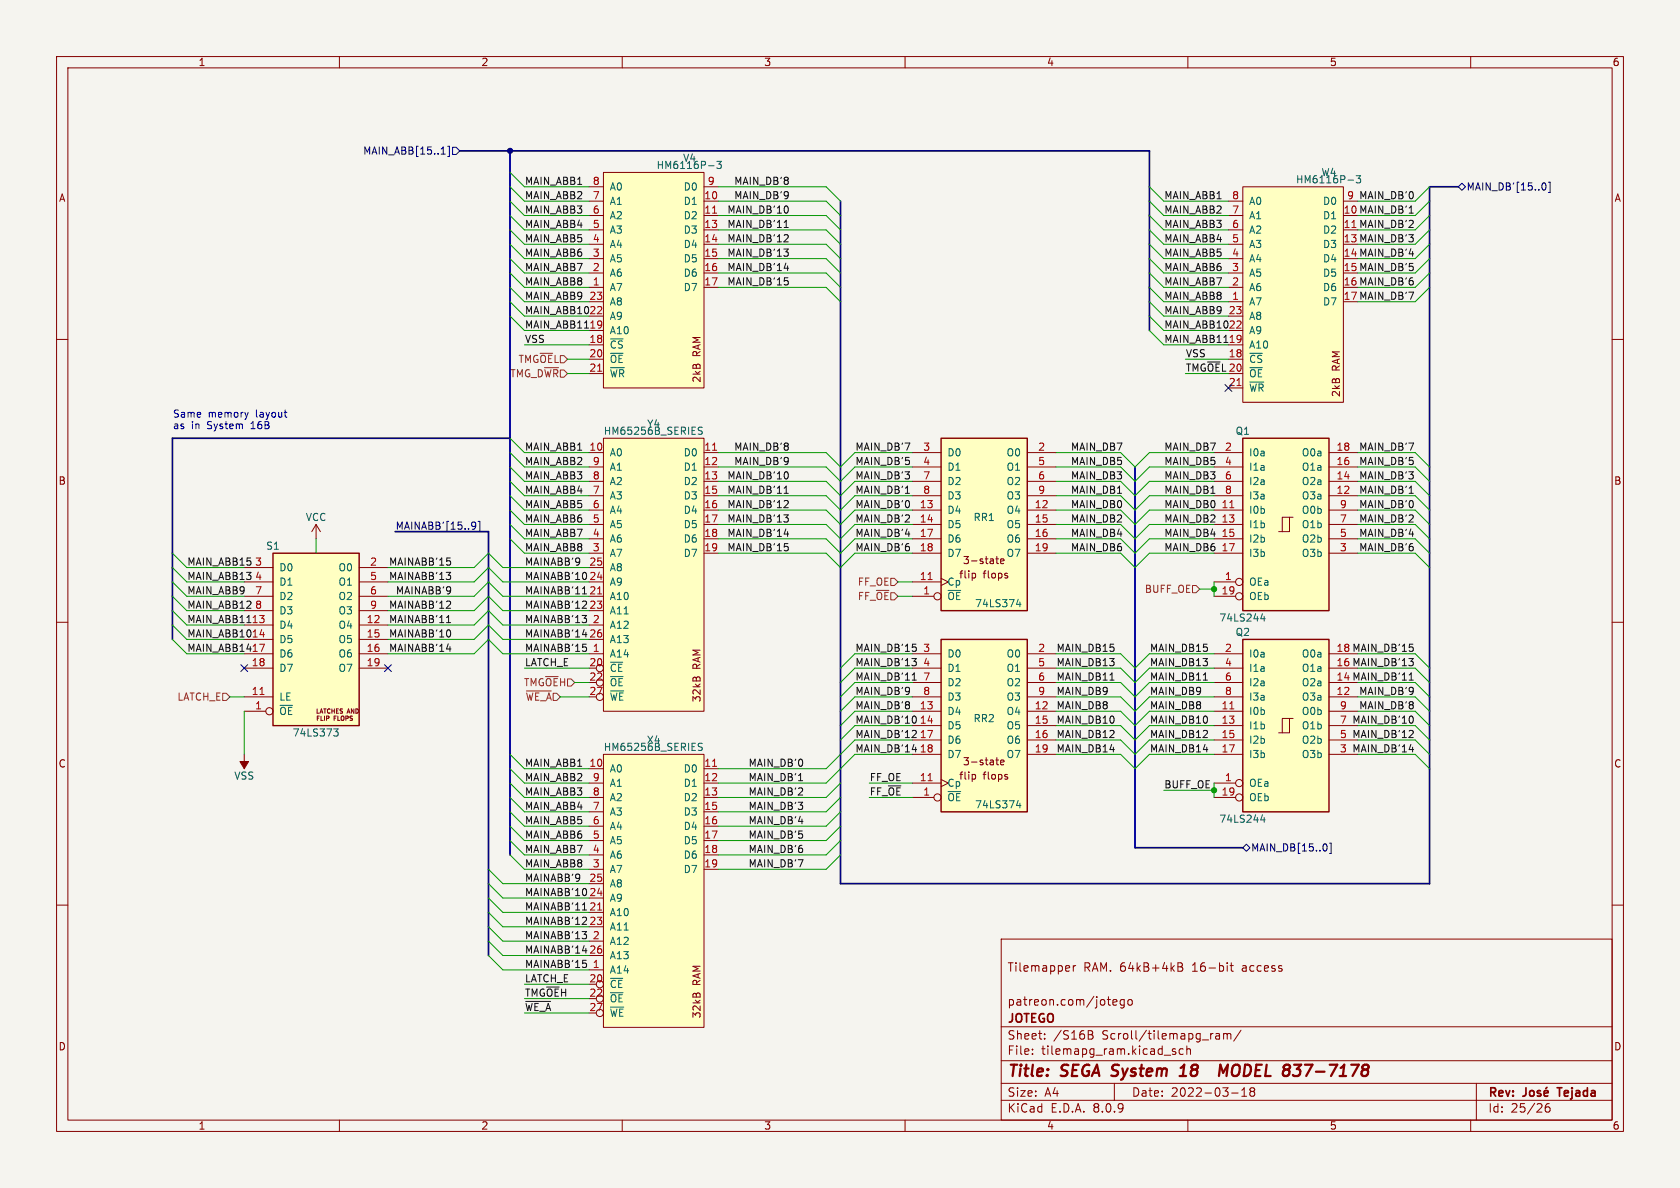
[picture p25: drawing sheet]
<svg xmlns="http://www.w3.org/2000/svg" width="297mm" height="210mm" viewBox="0 0 297 210" stroke-linecap="round" stroke-linejoin="round" font-family="sans-serif">
<defs><g id="words">
<g font-size="2.8" fill="#840000">
<text x="178" y="190.9">Title:</text>
<text x="187.7" y="190.9">SEGA System</text>
<text x="210.3" y="190.9">18</text>
<text x="218.8" y="190.9">MODEL</text>
<text x="230.9" y="190.9">837-7178</text>
</g>
<g font-size="2.1" fill="#840000">
<text x="178" y="172">Tilemapper</text>
<text x="191.5" y="172">RAM. 64kB+4kB</text>
<text x="210.9" y="172">16-bit</text>
<text x="219.8" y="172">access</text>
<text x="178" y="178">patreon.com/jotego</text>
<text x="178" y="184">Sheet:</text>
<text x="178" y="181.2">JOTEGO</text>
<text x="186.2" y="184">/S16B</text>
<text x="194.9" y="184">Scroll/tilemapg_ram/</text>
<text x="178" y="186.7">File:</text>
<text x="184.1" y="186.7">tilemapg_ram.kicad_sch</text>
<text x="178" y="196.9">KiCad</text>
<text x="178" y="194.1">Size:</text>
<text x="184.7" y="194.1">A4</text>
<text x="185.7" y="196.9">E.D.A.</text>
<text x="193.3" y="196.9">8.0.9</text>
<text x="200" y="194.1">Date:</text>
<text x="207" y="194.1">2022-03-18</text>
<text x="263" y="194.3">Rev:</text>
<text x="263" y="196.9">Id:</text>
<text x="267.1" y="196.9">25/26</text>
<text x="276.1" y="194.3">Tejada</text>
</g>
<g font-size="1.8" fill="#840000">
<text x="35" y="11.9">1</text>
<text x="85" y="11.9">2</text>
<text x="135" y="11.9">3</text>
<text x="185" y="11.9">4</text>
<text x="235" y="11.9">5</text>
<text x="285" y="11.9">6</text>
<text x="10.3" y="35.9">A</text>
<text x="285.3" y="35.9">A</text>
<text x="124.1" y="63.1" transform="rotate(-90 124.1 63.1)">RAM</text>
<text x="237.1" y="65.6" transform="rotate(-90 237.1 65.6)">RAM</text>
<text x="124.1" y="67.8" transform="rotate(-90 124.1 67.8)">2kB</text>
<text x="237.1" y="70.3" transform="rotate(-90 237.1 70.3)">2kB</text>
<text x="10.3" y="85.9">B</text>
<text x="285.3" y="85.9">B</text>
<text x="170.1" y="99.9">3-state</text>
<text x="169.5" y="102.5">flip</text>
<text x="173.8" y="102.5">flops</text>
<text x="124.1" y="118.3" transform="rotate(-90 124.1 118.3)">RAM</text>
<text x="124.1" y="124.2" transform="rotate(-90 124.1 124.2)">32kB</text>
<text x="10.3" y="135.9">C</text>
<text x="170.1" y="135.5">3-state</text>
<text x="285.3" y="135.9">C</text>
<text x="169.5" y="138">flip</text>
<text x="173.8" y="138">flops</text>
<text x="124.1" y="174.2" transform="rotate(-90 124.1 174.2)">RAM</text>
<text x="10.3" y="185.9">D</text>
<text x="124.1" y="180.1" transform="rotate(-90 124.1 180.1)">32kB</text>
<text x="285.3" y="185.9">D</text>
<text x="35" y="199.9">1</text>
<text x="85" y="199.9">2</text>
<text x="135" y="199.9">3</text>
<text x="185" y="199.9">4</text>
<text x="235" y="199.9">5</text>
<text x="285" y="199.9">6</text>
</g>
<g font-size="1.8" fill="#000084">
<text x="64.1" y="27.5">MAIN_ABB[15..1]</text>
<text x="259.2" y="33.9">MAIN_DB'[15..0]</text>
<text x="69.8" y="93.7">MAINABB'[15..9]</text>
<text x="221.1" y="150.7">MAIN_DB[15..0]</text>
</g>
<g font-size="1.8" fill="#006464">
<text x="120.7" y="28.8">V4</text>
<text x="107.7" y="33.9">A0</text>
<text x="116" y="30.1">HM6116P-3</text>
<text x="120.8" y="33.9">D0</text>
<text x="229" y="32.6">HM6116P-3</text>
<text x="233.5" y="31.3">W4</text>
<text x="107.7" y="41.5">A3</text>
<text x="107.7" y="39">A2</text>
<text x="107.7" y="36.4">A1</text>
<text x="120.8" y="36.4">D1</text>
<text x="120.8" y="39">D2</text>
<text x="120.8" y="41.5">D3</text>
<text x="220.7" y="41.5">A2</text>
<text x="220.7" y="39">A1</text>
<text x="220.7" y="36.4">A0</text>
<text x="233.8" y="39">D1</text>
<text x="233.8" y="41.5">D2</text>
<text x="233.8" y="36.4">D0</text>
<text x="107.7" y="46.6">A5</text>
<text x="107.7" y="44">A4</text>
<text x="120.8" y="44">D4</text>
<text x="120.8" y="46.6">D5</text>
<text x="220.7" y="46.6">A4</text>
<text x="220.7" y="44">A3</text>
<text x="233.8" y="44">D3</text>
<text x="233.8" y="46.6">D4</text>
<text x="107.7" y="51.7">A7</text>
<text x="107.7" y="49.1">A6</text>
<text x="120.8" y="49.1">D6</text>
<text x="120.8" y="51.7">D7</text>
<text x="220.7" y="51.7">A6</text>
<text x="220.7" y="49.1">A5</text>
<text x="233.8" y="49.1">D5</text>
<text x="233.8" y="51.7">D6</text>
<text x="107.7" y="59.3">A10</text>
<text x="107.7" y="56.7">A9</text>
<text x="107.7" y="54.2">A8</text>
<text x="220.7" y="54.2">A7</text>
<text x="220.7" y="59.3">A9</text>
<text x="220.7" y="56.7">A8</text>
<text x="233.8" y="54.2">D7</text>
<text x="107.7" y="61.8">~{CS}</text>
<text x="107.7" y="64.4">~{OE}</text>
<text x="220.7" y="64.4">~{CS}</text>
<text x="220.7" y="61.8">A10</text>
<text x="107.7" y="66.9">~{WR}</text>
<text x="220.7" y="66.9">~{OE}</text>
<text x="220.7" y="69.4">~{WR}</text>
<text x="106.6" y="77.1">HM65256B_SERIES</text>
<text x="114.3" y="75.8">Y4</text>
<text x="218.3" y="77.1">Q1</text>
<text x="107.7" y="80.9">A0</text>
<text x="107.7" y="83.4">A1</text>
<text x="120.8" y="80.9">D0</text>
<text x="120.8" y="83.4">D1</text>
<text x="167.4" y="80.9">D0</text>
<text x="167.4" y="83.4">D1</text>
<text x="177.9" y="80.9">O0</text>
<text x="177.9" y="83.4">O1</text>
<text x="220.7" y="80.9">I0a</text>
<text x="220.7" y="83.4">I1a</text>
<text x="230" y="83.4">O1a</text>
<text x="230" y="80.9">O0a</text>
<text x="107.7" y="88.5">A3</text>
<text x="107.7" y="86">A2</text>
<text x="120.8" y="86">D2</text>
<text x="120.8" y="88.5">D3</text>
<text x="167.4" y="86">D2</text>
<text x="167.4" y="88.5">D3</text>
<text x="177.9" y="86">O2</text>
<text x="177.9" y="88.5">O3</text>
<text x="220.7" y="86">I2a</text>
<text x="220.7" y="88.5">I3a</text>
<text x="230" y="88.5">O3a</text>
<text x="230" y="86">O2a</text>
<text x="54" y="92.3">VCC</text>
<text x="107.7" y="93.6">A5</text>
<text x="107.7" y="91">A4</text>
<text x="120.8" y="91">D4</text>
<text x="120.8" y="93.6">D5</text>
<text x="167.4" y="91">D4</text>
<text x="167.4" y="93.6">D5</text>
<text x="172" y="92.3">RR1</text>
<text x="177.9" y="91">O4</text>
<text x="177.9" y="93.6">O5</text>
<text x="220.7" y="91">I0b</text>
<text x="220.7" y="93.6">I1b</text>
<text x="230" y="93.6">O1b</text>
<text x="230" y="91">O0b</text>
<text x="46.9" y="97.4">S1</text>
<text x="49.3" y="101.2">D0</text>
<text x="59.7" y="101.2">O0</text>
<text x="107.7" y="101.2">A8</text>
<text x="107.7" y="98.7">A7</text>
<text x="107.7" y="96.1">A6</text>
<text x="120.8" y="96.1">D6</text>
<text x="120.8" y="98.7">D7</text>
<text x="167.4" y="96.1">D6</text>
<text x="167.4" y="98.7">D7</text>
<text x="177.9" y="96.1">O6</text>
<text x="177.9" y="98.7">O7</text>
<text x="220.7" y="96.1">I2b</text>
<text x="220.7" y="98.7">I3b</text>
<text x="230" y="98.7">O3b</text>
<text x="230" y="96.1">O2b</text>
<text x="49.3" y="103.7">D1</text>
<text x="49.3" y="106.3">D2</text>
<text x="59.7" y="103.7">O1</text>
<text x="59.7" y="106.3">O2</text>
<text x="107.7" y="106.3">A10</text>
<text x="107.7" y="103.7">A9</text>
<text x="167.4" y="106.3">~{OE}</text>
<text x="167.4" y="103.7">Cp</text>
<text x="172.3" y="107.5">74LS374</text>
<text x="220.7" y="103.7">OEa</text>
<text x="220.7" y="106.3">OEb</text>
<text x="49.3" y="111.4">D4</text>
<text x="49.3" y="113.9">D5</text>
<text x="49.3" y="108.8">D3</text>
<text x="59.7" y="111.4">O4</text>
<text x="59.7" y="113.9">O5</text>
<text x="59.7" y="108.8">O3</text>
<text x="107.7" y="111.4">A12</text>
<text x="107.7" y="108.8">A11</text>
<text x="107.7" y="113.9">A13</text>
<text x="215.5" y="110.1">74LS244</text>
<text x="218.3" y="112.6">Q2</text>
<text x="49.3" y="116.4">D6</text>
<text x="49.3" y="119">D7</text>
<text x="59.7" y="116.4">O6</text>
<text x="59.7" y="119">O7</text>
<text x="107.7" y="116.4">A14</text>
<text x="107.7" y="119">~{CE}</text>
<text x="167.4" y="116.4">D0</text>
<text x="167.4" y="119">D1</text>
<text x="177.9" y="116.4">O0</text>
<text x="177.9" y="119">O1</text>
<text x="220.7" y="116.4">I0a</text>
<text x="220.7" y="119">I1a</text>
<text x="230" y="119">O1a</text>
<text x="230" y="116.4">O0a</text>
<text x="49.3" y="124.1">LE</text>
<text x="107.7" y="121.5">~{OE}</text>
<text x="107.7" y="124.1">~{WE}</text>
<text x="167.4" y="121.5">D2</text>
<text x="167.4" y="124.1">D3</text>
<text x="177.9" y="121.5">O2</text>
<text x="177.9" y="124.1">O3</text>
<text x="220.7" y="121.5">I2a</text>
<text x="220.7" y="124.1">I3a</text>
<text x="230" y="124.1">O3a</text>
<text x="230" y="121.5">O2a</text>
<text x="49.3" y="126.6">~{OE}</text>
<text x="51.6" y="130.4">74LS373</text>
<text x="114.3" y="131.7">X4</text>
<text x="167.4" y="126.6">D4</text>
<text x="167.4" y="129.1">D5</text>
<text x="167.4" y="131.7">D6</text>
<text x="172" y="127.9">RR2</text>
<text x="177.9" y="126.6">O4</text>
<text x="177.9" y="129.1">O5</text>
<text x="177.9" y="131.7">O6</text>
<text x="220.7" y="126.6">I0b</text>
<text x="220.7" y="129.1">I1b</text>
<text x="220.7" y="131.7">I2b</text>
<text x="230" y="131.7">O2b</text>
<text x="230" y="129.1">O1b</text>
<text x="230" y="126.6">O0b</text>
<text x="106.6" y="132.9">HM65256B_SERIES</text>
<text x="107.7" y="136.8">A0</text>
<text x="120.8" y="136.8">D0</text>
<text x="167.4" y="134.2">D7</text>
<text x="177.9" y="134.2">O7</text>
<text x="220.7" y="134.2">I3b</text>
<text x="230" y="134.2">O3b</text>
<text x="41.3" y="138">VSS</text>
<text x="107.7" y="141.8">A2</text>
<text x="107.7" y="139.3">A1</text>
<text x="120.8" y="139.3">D1</text>
<text x="120.8" y="141.8">D2</text>
<text x="167.4" y="141.8">~{OE}</text>
<text x="167.4" y="139.3">Cp</text>
<text x="172.3" y="143.1">74LS374</text>
<text x="220.7" y="139.3">OEa</text>
<text x="220.7" y="141.8">OEb</text>
<text x="107.7" y="149.5">A5</text>
<text x="107.7" y="146.9">A4</text>
<text x="107.7" y="144.4">A3</text>
<text x="120.8" y="144.4">D3</text>
<text x="120.8" y="146.9">D4</text>
<text x="120.8" y="149.5">D5</text>
<text x="215.5" y="145.6">74LS244</text>
<text x="107.7" y="154.5">A7</text>
<text x="107.7" y="152">A6</text>
<text x="120.8" y="152">D6</text>
<text x="120.8" y="154.5">D7</text>
<text x="107.7" y="159.6">A9</text>
<text x="107.7" y="157.1">A8</text>
<text x="107.7" y="167.2">A12</text>
<text x="107.7" y="162.2">A10</text>
<text x="107.7" y="164.7">A11</text>
<text x="107.7" y="172.3">A14</text>
<text x="107.7" y="169.8">A13</text>
<text x="107.7" y="174.9">~{CE}</text>
<text x="107.7" y="177.4">~{OE}</text>
<text x="107.7" y="179.9">~{WE}</text>
</g>
<g font-size="1.8" fill="#0f0f0f">
<text x="92.7" y="35.3">MAIN_ABB2</text>
<text x="92.7" y="32.8">MAIN_ABB1</text>
<text x="129.7" y="32.8">MAIN_DB'8</text>
<text x="129.7" y="35.3">MAIN_DB'9</text>
<text x="205.7" y="35.3">MAIN_ABB1</text>
<text x="238.1" y="35.3">9 MAIN_DB'0</text>
<text x="92.7" y="37.8">MAIN_ABB3</text>
<text x="92.7" y="40.4">MAIN_ABB4</text>
<text x="128.5" y="40.4">MAIN_DB'11</text>
<text x="128.5" y="37.8">MAIN_DB'10</text>
<text x="205.7" y="40.4">MAIN_ABB3</text>
<text x="205.7" y="37.8">MAIN_ABB2</text>
<text x="237.4" y="37.8">10 MAIN_DB'1</text>
<text x="237.4" y="40.4">11 MAIN_DB'2</text>
<text x="92.7" y="48">MAIN_ABB7</text>
<text x="92.7" y="45.5">MAIN_ABB6</text>
<text x="92.7" y="42.9">MAIN_ABB5</text>
<text x="128.5" y="45.5">MAIN_DB'13</text>
<text x="128.5" y="48">MAIN_DB'14</text>
<text x="128.5" y="42.9">MAIN_DB'12</text>
<text x="205.7" y="42.9">MAIN_ABB4</text>
<text x="205.7" y="45.5">MAIN_ABB5</text>
<text x="205.7" y="48">MAIN_ABB6</text>
<text x="237.4" y="42.9">13 MAIN_DB'3</text>
<text x="237.4" y="45.5">14 MAIN_DB'4</text>
<text x="92.7" y="50.5">MAIN_ABB8</text>
<text x="92.7" y="53.1">MAIN_ABB9</text>
<text x="128.5" y="50.5">MAIN_DB'15</text>
<text x="205.7" y="50.5">MAIN_ABB7</text>
<text x="205.7" y="53.1">MAIN_ABB8</text>
<text x="237.4" y="48">15 MAIN_DB'5</text>
<text x="237.4" y="50.5">16 MAIN_DB'6</text>
<text x="237.4" y="53.1">17 MAIN_DB'7</text>
<text x="92.7" y="55.6">MAIN_ABB10</text>
<text x="92.7" y="58.2">MAIN_ABB11</text>
<text x="104.1" y="58.2">19</text>
<text x="104.1" y="55.6">22</text>
<text x="205.7" y="58.2">MAIN_ABB10</text>
<text x="205.7" y="55.6">MAIN_ABB9</text>
<text x="217.1" y="58.2">22</text>
<text x="92.7" y="60.7">VSS</text>
<text x="205.7" y="60.7">MAIN_ABB11</text>
<text x="209.5" y="65.8">TMG~{OE}L</text>
<text x="209.5" y="63.2">VSS</text>
<text x="217.1" y="60.7">19</text>
<text x="92.7" y="79.7">MAIN_ABB1</text>
<text x="92.7" y="82.3">MAIN_ABB2</text>
<text x="129.7" y="82.3">MAIN_DB'9</text>
<text x="129.7" y="79.7">MAIN_DB'8</text>
<text x="151.1" y="79.7">MAIN_DB'7</text>
<text x="151.1" y="82.3">MAIN_DB'5</text>
<text x="189.2" y="79.7">MAIN_DB7</text>
<text x="189.2" y="82.3">MAIN_DB5</text>
<text x="205.7" y="79.7">MAIN_DB7</text>
<text x="205.7" y="82.3">MAIN_DB5</text>
<text x="240.2" y="79.7">MAIN_DB'7</text>
<text x="240.2" y="82.3">MAIN_DB'5</text>
<text x="92.7" y="84.8">MAIN_ABB3</text>
<text x="92.7" y="89.9">MAIN_ABB5</text>
<text x="92.7" y="87.4">MAIN_ABB4</text>
<text x="128.5" y="84.8">MAIN_DB'10</text>
<text x="128.5" y="87.4">MAIN_DB'11</text>
<text x="128.5" y="89.9">MAIN_DB'12</text>
<text x="151.1" y="89.9">MAIN_DB'0</text>
<text x="151.1" y="87.4">MAIN_DB'1</text>
<text x="151.1" y="84.8">MAIN_DB'3</text>
<text x="189.2" y="89.9">MAIN_DB0</text>
<text x="189.2" y="87.4">MAIN_DB1</text>
<text x="189.2" y="84.8">MAIN_DB3</text>
<text x="205.7" y="87.4">MAIN_DB1</text>
<text x="205.7" y="89.9">MAIN_DB0</text>
<text x="205.7" y="84.8">MAIN_DB3</text>
<text x="240.2" y="87.4">MAIN_DB'1</text>
<text x="240.2" y="84.8">MAIN_DB'3</text>
<text x="240.2" y="89.9">MAIN_DB'0</text>
<text x="92.7" y="92.4">MAIN_ABB6</text>
<text x="92.7" y="95">MAIN_ABB7</text>
<text x="128.5" y="95">MAIN_DB'14</text>
<text x="128.5" y="92.4">MAIN_DB'13</text>
<text x="151.1" y="95">MAIN_DB'4</text>
<text x="151.1" y="92.4">MAIN_DB'2</text>
<text x="189.2" y="95">MAIN_DB4</text>
<text x="189.2" y="92.4">MAIN_DB2</text>
<text x="205.7" y="92.4">MAIN_DB2</text>
<text x="205.7" y="95">MAIN_DB4</text>
<text x="240.2" y="95">MAIN_DB'4</text>
<text x="240.2" y="92.4">MAIN_DB'2</text>
<text x="33" y="100.1">MAIN_ABB15</text>
<text x="68.7" y="100.1">MAINABB'15</text>
<text x="92.7" y="100.1">MAINABB'9</text>
<text x="92.7" y="97.5">MAIN_ABB8</text>
<text x="128.5" y="97.5">MAIN_DB'15</text>
<text x="151.1" y="97.5">MAIN_DB'6</text>
<text x="189.2" y="97.5">MAIN_DB6</text>
<text x="205.7" y="97.5">MAIN_DB6</text>
<text x="240.2" y="97.5">MAIN_DB'6</text>
<text x="33" y="105.1">MAIN_ABB9</text>
<text x="33" y="102.6">MAIN_ABB13</text>
<text x="33" y="107.7">MAIN_ABB12</text>
<text x="68.7" y="107.7">MAINABB'12</text>
<text x="68.7" y="102.6">MAINABB'13</text>
<text x="69.9" y="105.1">MAINABB'9</text>
<text x="92.7" y="107.7">MAINABB'12</text>
<text x="92.7" y="105.1">MAINABB'11</text>
<text x="92.7" y="102.6">MAINABB'10</text>
<text x="104.1" y="107.7">23</text>
<text x="104.1" y="102.6">24</text>
<text x="33" y="110.2">MAIN_ABB11</text>
<text x="33" y="112.8">MAIN_ABB10</text>
<text x="44.4" y="110.2">13</text>
<text x="44.4" y="112.8">14</text>
<text x="68.7" y="110.2">MAINABB'11</text>
<text x="68.7" y="112.8">MAINABB'10</text>
<text x="92.7" y="110.2">MAINABB'13</text>
<text x="92.7" y="112.8">MAINABB'14</text>
<text x="104.1" y="112.8">26</text>
<text x="33" y="115.3">MAIN_ABB14</text>
<text x="44.4" y="115.3">17</text>
<text x="68.7" y="115.3">MAINABB'14</text>
<text x="92.7" y="117.8">LATCH_E</text>
<text x="92.7" y="115.3">MAINABB'15</text>
<text x="151.1" y="115.3">MAIN_DB'15</text>
<text x="151.1" y="117.8">MAIN_DB'13</text>
<text x="186.7" y="115.3">MAIN_DB15</text>
<text x="186.7" y="117.8">MAIN_DB13</text>
<text x="203.2" y="117.8">MAIN_DB13</text>
<text x="203.2" y="115.3">MAIN_DB15</text>
<text x="236.2" y="117.9">16 MAIN_DB'13</text>
<text x="236.2" y="115.3">18 MAIN_DB'15</text>
<text x="151.1" y="125.5">MAIN_DB'8</text>
<text x="151.1" y="120.4">MAIN_DB'11</text>
<text x="151.1" y="122.9">MAIN_DB'9</text>
<text x="186.7" y="122.9">MAIN_DB9</text>
<text x="186.7" y="125.5">MAIN_DB8</text>
<text x="186.7" y="120.4">MAIN_DB11</text>
<text x="203.2" y="122.9">MAIN_DB9</text>
<text x="203.2" y="120.4">MAIN_DB11</text>
<text x="203.2" y="125.5">MAIN_DB8</text>
<text x="236.2" y="120.4">14 MAIN_DB'11</text>
<text x="240.2" y="125.5">MAIN_DB'8</text>
<text x="240.2" y="122.9">MAIN_DB'9</text>
<text x="151.1" y="128">MAIN_DB'10</text>
<text x="151.1" y="130.5">MAIN_DB'12</text>
<text x="186.7" y="130.5">MAIN_DB12</text>
<text x="186.7" y="128">MAIN_DB10</text>
<text x="203.2" y="130.5">MAIN_DB12</text>
<text x="203.2" y="128">MAIN_DB10</text>
<text x="236.8" y="130.6">5 MAIN_DB'12</text>
<text x="236.8" y="128">7 MAIN_DB'10</text>
<text x="92.7" y="135.6">MAIN_ABB1</text>
<text x="132.2" y="135.6">MAIN_DB'0</text>
<text x="151.1" y="133.1">MAIN_DB'14</text>
<text x="186.7" y="133.1">MAIN_DB14</text>
<text x="203.2" y="133.1">MAIN_DB14</text>
<text x="236.8" y="133.1">3 MAIN_DB'14</text>
<text x="92.7" y="143.2">MAIN_ABB4</text>
<text x="92.7" y="140.7">MAIN_ABB3</text>
<text x="92.7" y="138.2">MAIN_ABB2</text>
<text x="132.2" y="138.2">MAIN_DB'1</text>
<text x="132.2" y="140.7">MAIN_DB'2</text>
<text x="132.2" y="143.2">MAIN_DB'3</text>
<text x="153.7" y="138.2">FF_OE</text>
<text x="153.7" y="140.7">FF_~{OE}</text>
<text x="205.7" y="139.4">BUFF_OE</text>
<text x="92.7" y="145.8">MAIN_ABB5</text>
<text x="92.7" y="148.3">MAIN_ABB6</text>
<text x="132.2" y="145.8">MAIN_DB'4</text>
<text x="132.2" y="148.3">MAIN_DB'5</text>
<text x="92.7" y="150.9">MAIN_ABB7</text>
<text x="92.7" y="155.9">MAINABB'9</text>
<text x="92.7" y="153.4">MAIN_ABB8</text>
<text x="132.2" y="150.9">MAIN_DB'6</text>
<text x="132.2" y="153.4">MAIN_DB'7</text>
<text x="92.7" y="158.5">MAINABB'10</text>
<text x="92.7" y="161">MAINABB'11</text>
<text x="104.1" y="158.5">24</text>
<text x="92.7" y="163.6">MAINABB'12</text>
<text x="92.7" y="166.1">MAINABB'13</text>
<text x="104.1" y="163.6">23</text>
<text x="92.7" y="173.7">LATCH_E</text>
<text x="92.7" y="171.2">MAINABB'15</text>
<text x="92.7" y="168.6">MAINABB'14</text>
<text x="104.1" y="168.7">26</text>
<text x="92.7" y="176.3">TMG~{OE}H</text>
<text x="92.7" y="178.8">~{WE_A}</text>
</g>
<g font-size="1.8" fill="#a90000">
<text x="104.7" y="35.3">7</text>
<text x="104.7" y="32.8">8</text>
<text x="124.4" y="35.3">10</text>
<text x="125" y="32.8">9</text>
<text x="217.7" y="35.3">8</text>
<text x="104.7" y="40.4">5</text>
<text x="104.7" y="37.8">6</text>
<text x="124.4" y="37.8">11</text>
<text x="124.4" y="40.4">13</text>
<text x="217.7" y="40.4">6</text>
<text x="217.7" y="37.8">7</text>
<text x="104.7" y="45.5">3</text>
<text x="104.7" y="42.9">4</text>
<text x="124.4" y="42.9">14</text>
<text x="124.4" y="45.5">15</text>
<text x="217.7" y="45.5">4</text>
<text x="217.7" y="42.9">5</text>
<text x="104.1" y="53.1">23</text>
<text x="104.7" y="50.5">1</text>
<text x="104.7" y="48">2</text>
<text x="124.4" y="48">16</text>
<text x="124.4" y="50.5">17</text>
<text x="217.7" y="53.1">1</text>
<text x="217.7" y="50.5">2</text>
<text x="217.7" y="48">3</text>
<text x="217.1" y="55.6">23</text>
<text x="104.1" y="60.7">18</text>
<text x="104.1" y="63.2">20</text>
<text x="104.1" y="65.8">21</text>
<text x="217.1" y="63.2">18</text>
<text x="217.1" y="65.8">20</text>
<text x="217.1" y="68.3">21</text>
<text x="104.1" y="79.8">10</text>
<text x="104.7" y="82.3">9</text>
<text x="124.4" y="79.8">11</text>
<text x="124.4" y="82.3">12</text>
<text x="163.1" y="79.8">3</text>
<text x="163.1" y="82.3">4</text>
<text x="183.4" y="79.8">2</text>
<text x="183.4" y="82.3">5</text>
<text x="216.5" y="79.8">2</text>
<text x="216.5" y="82.3">4</text>
<text x="236.2" y="82.3">16</text>
<text x="236.2" y="79.8">18</text>
<text x="104.7" y="89.9">6</text>
<text x="104.7" y="87.4">7</text>
<text x="104.7" y="84.8">8</text>
<text x="124.4" y="84.8">13</text>
<text x="124.4" y="87.4">15</text>
<text x="124.4" y="89.9">16</text>
<text x="162.5" y="89.9">13</text>
<text x="163.1" y="84.8">7</text>
<text x="163.1" y="87.4">8</text>
<text x="182.8" y="89.9">12</text>
<text x="183.4" y="84.8">6</text>
<text x="183.4" y="87.4">9</text>
<text x="215.9" y="89.9">11</text>
<text x="216.5" y="84.8">6</text>
<text x="216.5" y="87.4">8</text>
<text x="236.2" y="87.4">12</text>
<text x="236.2" y="84.8">14</text>
<text x="236.8" y="89.9">9</text>
<text x="104.7" y="95">4</text>
<text x="104.7" y="92.5">5</text>
<text x="124.4" y="92.5">17</text>
<text x="124.4" y="95">18</text>
<text x="162.5" y="92.5">14</text>
<text x="162.5" y="95">17</text>
<text x="182.8" y="92.5">15</text>
<text x="182.8" y="95">16</text>
<text x="215.9" y="92.5">13</text>
<text x="215.9" y="95">15</text>
<text x="236.8" y="95">5</text>
<text x="236.8" y="92.5">7</text>
<text x="45" y="100.1">3</text>
<text x="65.3" y="100.1">2</text>
<text x="104.1" y="100.1">25</text>
<text x="104.7" y="97.5">3</text>
<text x="124.4" y="97.5">19</text>
<text x="162.5" y="97.5">18</text>
<text x="182.8" y="97.5">19</text>
<text x="215.9" y="97.5">17</text>
<text x="236.8" y="97.5">3</text>
<text x="45" y="102.6">4</text>
<text x="45" y="105.2">7</text>
<text x="45" y="107.7">8</text>
<text x="65.3" y="102.6">5</text>
<text x="65.3" y="105.2">6</text>
<text x="65.3" y="107.7">9</text>
<text x="104.1" y="105.2">21</text>
<text x="162.5" y="102.6">11</text>
<text x="163.1" y="105.2">1</text>
<text x="215.9" y="105.2">19</text>
<text x="216.5" y="102.6">1</text>
<text x="64.7" y="110.2">12</text>
<text x="64.7" y="112.8">15</text>
<text x="104.7" y="110.2">2</text>
<text x="44.4" y="117.9">18</text>
<text x="64.7" y="115.3">16</text>
<text x="64.7" y="117.9">19</text>
<text x="104.1" y="117.9">20</text>
<text x="104.7" y="115.3">1</text>
<text x="163.1" y="115.3">3</text>
<text x="163.1" y="117.9">4</text>
<text x="183.4" y="115.3">2</text>
<text x="183.4" y="117.9">5</text>
<text x="216.5" y="115.3">2</text>
<text x="216.5" y="117.9">4</text>
<text x="44.4" y="122.9">11</text>
<text x="45" y="125.5">1</text>
<text x="104.1" y="120.4">22</text>
<text x="104.1" y="122.9">27</text>
<text x="162.5" y="125.5">13</text>
<text x="163.1" y="120.4">7</text>
<text x="163.1" y="122.9">8</text>
<text x="182.8" y="125.5">12</text>
<text x="183.4" y="120.4">6</text>
<text x="183.4" y="122.9">9</text>
<text x="215.9" y="125.5">11</text>
<text x="216.5" y="120.4">6</text>
<text x="216.5" y="122.9">8</text>
<text x="236.2" y="122.9">12</text>
<text x="236.8" y="125.5">9</text>
<text x="162.5" y="128">14</text>
<text x="162.5" y="130.6">17</text>
<text x="182.8" y="128">15</text>
<text x="182.8" y="130.6">16</text>
<text x="215.9" y="128">13</text>
<text x="215.9" y="130.6">15</text>
<text x="104.1" y="135.6">10</text>
<text x="124.4" y="135.6">11</text>
<text x="162.5" y="133.1">18</text>
<text x="182.8" y="133.1">19</text>
<text x="215.9" y="133.1">17</text>
<text x="104.7" y="143.3">7</text>
<text x="104.7" y="140.7">8</text>
<text x="104.7" y="138.2">9</text>
<text x="124.4" y="138.2">12</text>
<text x="124.4" y="140.7">13</text>
<text x="124.4" y="143.3">15</text>
<text x="162.5" y="138.2">11</text>
<text x="163.1" y="140.7">1</text>
<text x="215.9" y="140.7">19</text>
<text x="216.5" y="138.2">1</text>
<text x="104.7" y="148.3">5</text>
<text x="104.7" y="145.8">6</text>
<text x="124.4" y="145.8">16</text>
<text x="124.4" y="148.3">17</text>
<text x="104.1" y="156">25</text>
<text x="104.7" y="153.4">3</text>
<text x="104.7" y="150.9">4</text>
<text x="124.4" y="150.9">18</text>
<text x="124.4" y="153.4">19</text>
<text x="104.1" y="161">21</text>
<text x="104.7" y="166.1">2</text>
<text x="104.1" y="173.7">20</text>
<text x="104.7" y="171.2">1</text>
<text x="104.1" y="176.3">22</text>
<text x="104.1" y="178.8">27</text>
</g>
<g font-size="1.8" fill="#725600">
<text x="91.6" y="64.4">TMG~{OE}L</text>
<text x="90.1" y="66.9">TMG_D~{WR}</text>
<text x="151.6" y="103.7">FF_OE</text>
<text x="151.6" y="106.3">FF_~{OE}</text>
<text x="202.3" y="105">BUFF_OE</text>
<text x="31.3" y="124.1">LATCH_E</text>
<text x="92.5" y="121.5">TMG~{OE}H</text>
<text x="92.8" y="124.1">~{WE_A}</text>
</g>
<g font-size="1.8" fill="#0000c2">
<text x="30.5" y="73.9">Same</text>
<text x="30.5" y="76">as</text>
<text x="33.8" y="76">in</text>
<text x="36.8" y="76">System</text>
<text x="36.8" y="73.9">memory</text>
<text x="44.6" y="76">16B</text>
<text x="45.3" y="73.9">layout</text>
</g>
<g font-size="1.1" fill="#840000">
<text x="55.8" y="126.3">LATCHES AND</text>
<text x="55.8" y="127.5">FLIP</text>
<text x="59" y="127.5">FLOPS</text>
</g>
</g></defs>
<path d="M0 0h297v210h-297z" fill="#f5f4ef" stroke="#f5f4ef" stroke-width=".18"/>
<g fill="none" stroke="#840000" stroke-width=".18">
<path d="M10 10h277v190h-277zM12 12h273v186h-273zM60 10v2M110 10v2M160 10v2M210 10v2M260 10v2M10 60h2M285 60h2M10 110h2M285 110h2M43.2 133.4v2.5"/>
<path d="M10 160h2M177 166h108v32h-108zM189.7 170.7v1M190.2 170.7l-.3 .1-.2 .2M196.7 177.2l.8-.1-.1-.3-.4-.1-.3 .2 .1 .7h.6M198.7 176.7v1.2l-.2 .3-.4-.1M198.7 176.8l-.4-.1-.3 .3v.4l.2 .2h.5M199.5 176.8l.4-.1 .3 .3v.4l-.3 .3-.4-.1-.1-.2v-.4zM208.2 170.2h.5l.3 .1v.3l-.3 .3M208.2 170.9h.5M208.7 170.9a.4 .4 0 0 1 .4 .4 .4 .4 0 0 1-.3 .4h-.6M217 170.2v.1"/>
<path d="M217 170.7v1M217.5 170.7h.5M217.7 170.2v1.3l.3 .2M285 160h2M60 198v2M110 198v2M160 198v2M177 194.5h108M177 191.5h108M177 187.5h108M177 181.5h108M182.5 186.3v.1"/>
<path d="M182.5 185.5v.1M184.7 183.6v.1M184.7 182.8v.1M192.4 182.2h.5l.2 .1 .1 .3-.3 .3M192.4 182.9h.5M192.9 182.9a.4 .4 0 0 1 .4 .4 .4 .4 0 0 1-.3 .4h-.6M197 191.5v3M207.8 185.5l-.3-.1-.3 .2 .1 .2 .5 .2v.3h-.6M209.2 185.5l-.5-.1-.2 .3v.4l.1 .2h.6M209.8 185.5l.2-.1 .4 .1 .1 .9M209.8 184.9v1.5M210 198v2"/>
<path d="M215 182.8h.5l.1 .9M215.6 183.1h-.5a.29 .29 0 0 0-.2 .3 .29 .29 0 0 0 .2 .3l.5-.1M216.3 182.8l.4-.1 .3 .2M216.3 182.7v1M217 182.9l.2-.2 .3 .1 .1 .9M217 182.9v.8M217.7 193.2h1.2M219.4 182.1l-1.3 2M219.5 193.8h.9M219.5 192.7l.5-.4v1.5M221.2 192.9l-.2 .3v.5l.2 .1 .5-.1 .1-.2-.1-.4-.2-.2M221.2 192.9l-.2-.2 .2-.4 .5 .1 .1 .2-.3 .3"/>
<path d="M221.2 192.9h.3M260 198v2M261 191.5v6.5M273.9 195.1a.59 .59 0 0 0-.7 .6v.6l.1 .2 .4 .1 .3-.1v-.5l-.1-.3h-.4l-.3 .3"/>
</g>
<path d="M269.8 192.3v1.1a.48 .48 0 0 1-.6 .4M270.6 192.9l.3-.1 .3 .3v.4l-.3 .3-.3-.1-.2-.2v-.4zM272.3 192.9l-.3-.1-.2 .2v.2l.5 .2v.3h-.5M273 193.3l.7-.2-.1-.2-.4-.1-.2 .2 .1 .7h.5M273.5 192.2l-.2 .2M275.3 192.3h.8" fill="none" stroke="#840000" stroke-width=".3"/>
<path d="M208.5 190.2h1.2M208.7 188.8l.7-.6-.3 2M215.5 190.2l.2-2 .5 1.4 .9-1.4-.3 2M218 188.5a1.5 1.5 0 0 0 0 1.6l.2 .1M228.8 188.2h1.2l-.7 .8M229.7 189.1l.2 .3-.2 .6" fill="none" stroke="#840000" stroke-width=".4"/>
<path d="M42.4 134.6h1.5l-.7 1.3z" fill="#840000" stroke="#840000" stroke-width=".18"/>
<path d="M106.7 30.5h17.8v38.1h-17.8z" fill="#ffffc2"/>
<g fill="none" stroke="#840000" stroke-width=".18">
<path d="M104.1 35.6h2.6M104.1 38.1h2.6M104.1 33h2.6M106.7 30.5h17.8v38.1h-17.8zM124.5 35.6h2.5M124.5 38.1h2.5M124.5 33h2.5M104.1 50.8h2.6M104.1 40.6h2.6M104.1 43.2h2.6M104.1 45.7h2.6M104.1 48.3h2.6"/>
<path d="M104.1 58.4h2.6M104.1 55.9h2.6M104.1 53.3h2.6M124.5 50.8h2.5M124.5 40.6h2.5M124.5 43.2h2.5M124.5 45.7h2.5M124.5 48.3h2.5M104.1 61h2.6M104.1 63.5h2.6M104.1 66h2.6"/>
</g>
<path d="M126 37.7h.7M105.7 65.6h.7" fill="none" stroke="#a90000" stroke-width=".18"/>
<path d="M125.3 29.3h.9M126.7 28.5h.8l-.4 .5 .4 .1v.6l-.2 .1-.6-.1" fill="none" stroke="#006464" stroke-width=".18"/>
<path d="M219.7 113h15.2v30.5h-15.2z" fill="#ffffc2"/>
<g fill="none" stroke="#840000" stroke-width=".18">
<path d="M214.6 118.1h5.1M214.6 115.6h5.1M234.9 118.1h5.1M234.9 115.6h5.1M214.6 138.4h3.8M214.6 125.7h5.1M214.6 123.2h5.1M214.6 128.3h5.1M214.6 120.7h5.1M214.6 130.8h5.1M214.6 133.4h5.1M228 127h-1.3v2.5"/>
<path d="M228.6 127h-.6v2.5h-1.9M234.9 125.7h5.1M234.9 123.2h5.1M234.9 128.3h5.1M234.9 120.7h5.1M234.9 130.8h5.1M234.9 133.4h5.1M214.6 141h3.8"/>
<circle cx="219.1" cy="138.4" r=".63"/>
<circle cx="219.1" cy="141" r=".63"/>
</g>
<path d="M219.7 113h15.2v30.5h-15.2z" fill="none" stroke="#840000" stroke-width=".25"/>
<path d="M217.4 125.3h.7" fill="none" stroke="#a90000" stroke-width=".18"/>
<path d="M223.2 144l-.3 .9h.8M223.5 144.5v.9" fill="none" stroke="#006464" stroke-width=".18"/>
<path d="M166.4 113h15.2v30.5h-15.2z" fill="#ffffc2"/>
<path d="M166.4 113h15.2v30.5h-15.2z" fill="none" stroke="#840000" stroke-width=".25"/>
<g fill="none" stroke="#840000" stroke-width=".18">
<path d="M161.3 115.6h5.1M161.3 118.1h5.1M181.6 115.6h5.1M181.6 118.1h5.1M161.3 138.4h5.1M161.3 125.7h5.1M161.3 128.3h5.1M161.3 130.8h5.1M161.3 133.4h5.1M161.3 120.7h5.1M161.3 123.2h5.1M166.4 137.8l1.2 .6-1.2 .7"/>
<path d="M172.2 136.9l.3 .2v.4l-.3 .2M176 134.4h.5M176.2 133.9v1.1l.3 .2M177.3 134.4h-.3l-.1 .6 .2 .2 .3-.1M177.5 134.7l-.6 .1M178 137.3l.2 .2-.2 .2M178 136.9l.1 .1M181.6 125.7h5.1M181.6 128.3h5.1M181.6 130.8h5.1M181.6 133.4h5.1M181.6 120.7h5.1"/>
<path d="M181.6 123.2h5.1M161.3 141h3.8"/>
<circle cx="165.7" cy="141" r=".63"/>
</g>
<path d="M164.1 138h.7" fill="none" stroke="#a90000" stroke-width=".18"/>
<path d="M180 141.5l-.3 .9h.8M180.3 142v.8" fill="none" stroke="#006464" stroke-width=".18"/>
<path d="M166.4 77.5h15.2v30.5h-15.2z" fill="#ffffc2"/>
<path d="M166.4 77.5h15.2v30.5h-15.2z" fill="none" stroke="#840000" stroke-width=".25"/>
<g fill="none" stroke="#840000" stroke-width=".18">
<path d="M161.3 90.2h5.1M161.3 92.7h5.1M161.3 95.3h5.1M161.3 97.8h5.1M161.3 80h5.1M161.3 82.6h5.1M161.3 85.1h5.1M161.3 87.6h5.1M176 98.8h.5M176.2 98.4v1.1l.3 .1M177.3 98.8l-.3 .1-.1 .6 .2 .1h.3M177.5 99.1l-.6 .1"/>
<path d="M181.6 90.2h5.1M181.6 92.7h5.1M181.6 95.3h5.1M181.6 97.8h5.1M181.6 80h5.1M181.6 82.6h5.1M181.6 85.1h5.1M181.6 87.6h5.1M161.3 105.4h3.8M161.3 102.9h5.1M166.4 102.2l1.2 .7-1.2 .6M172.2 101.3l.3 .3v.3l-.3 .3"/>
<path d="M178 101.8l.2 .1-.2 .3M178 101.3l.1 .1"/>
<circle cx="165.7" cy="105.4" r=".63"/>
</g>
<path d="M164.1 102.5h.7" fill="none" stroke="#a90000" stroke-width=".18"/>
<path d="M180 105.9l-.3 .9h.8M180.3 106.4v.9" fill="none" stroke="#006464" stroke-width=".18"/>
<path d="M106.7 77.5h17.8v48.2h-17.8z" fill="#ffffc2"/>
<g fill="none" stroke="#840000" stroke-width=".18">
<path d="M106.7 77.5h17.8v48.2h-17.8zM104.1 80h2.6M104.1 82.6h2.6M104.1 85.1h2.6M104.1 87.6h2.6M104.1 90.2h2.6M104.1 92.7h2.6M104.1 95.3h2.6M104.1 97.8h2.6M124.5 80h2.5M124.5 82.6h2.5M124.5 85.1h2.5"/>
<path d="M124.5 87.6h2.5M124.5 90.2h2.5M124.5 92.7h2.5M124.5 95.3h2.5M124.5 97.8h2.5M104.1 115.6h2.6M104.1 110.5h2.6M104.1 105.4h2.6M104.1 108h2.6M104.1 102.9h2.6M104.1 100.3h2.6M104.1 113h2.6"/>
<path d="M123.2 119.7h.4"/>
<circle cx="106" cy="118.1" r=".63"/>
<circle cx="106" cy="120.6" r=".63"/>
<circle cx="106" cy="123.2" r=".63"/>
</g>
<path d="M126 79.6h.7M105.7 105h.7" fill="none" stroke="#a90000" stroke-width=".18"/>
<path d="M123.5 76l.5 .2 .2 .3-.3 .3-.5-.1M124.2 75.6l-.5-.1-.2 .1" fill="none" stroke="#006464" stroke-width=".18"/>
<path d="M48.3 97.8h15.2v30.5h-15.2z" fill="#ffffc2"/>
<path d="M48.3 97.8h15.2v30.5h-15.2z" fill="none" stroke="#840000" stroke-width=".25"/>
<g fill="none" stroke="#840000" stroke-width=".18">
<path d="M43.2 110.5h5.1M43.2 113h5.1M43.2 115.6h5.1M43.2 118.1h5.1M43.2 100.3h5.1M43.2 102.9h5.1M43.2 105.4h5.1M43.2 108h5.1M63.5 110.5h5.1M63.5 113h5.1M63.5 115.6h5.1M63.5 118.1h5.1"/>
<path d="M63.5 100.3h5.1M63.5 102.9h5.1M63.5 105.4h5.1M63.5 108h5.1M43.2 125.7h3.8M43.2 123.2h5.1"/>
<circle cx="47.6" cy="125.7" r=".63"/>
</g>
<path d="M46 122.8h.7" fill="none" stroke="#a90000" stroke-width=".18"/>
<path d="M59 128.8h.8l-.4 .5 .3 .2 .1 .4-.3 .2h-.3" fill="none" stroke="#006464" stroke-width=".18"/>
<path d="M219.7 33h17.8v38.1h-17.8z" fill="#ffffc2"/>
<g fill="none" stroke="#840000" stroke-width=".18">
<path d="M217.2 38.1h2.5M217.2 35.6h2.5M219.7 33h17.8v38.1h-17.8zM237.5 35.6h2.5M217.2 53.3h2.5M217.2 50.8h2.5M217.2 58.4h2.5M217.2 55.9h2.5M217.2 48.3h2.5M217.2 45.7h2.5M217.2 43.2h2.5M217.2 40.6h2.5"/>
<path d="M217.2 63.5h2.5M217.2 61h2.5M217.2 68.6h2.5M55.9 92.7l-.8 1.3M55.9 92.7v2.6M55.9 92.7l.7 1.3"/>
</g>
<path d="M218.7 68.2h.7" fill="none" stroke="#a90000" stroke-width=".18"/>
<path d="M238.3 31.8h1M239.8 31.1h.7l-.4 .4 .4 .2v.5l-.2 .1-.5-.1" fill="none" stroke="#006464" stroke-width=".18"/>
<path d="M106.7 133.4h17.8v48.2h-17.8z" fill="#ffffc2"/>
<g fill="none" stroke="#840000" stroke-width=".18">
<path d="M104.1 135.9h2.6M104.1 138.4h2.6M106.7 133.4h17.8v48.2h-17.8zM124.5 135.9h2.5M124.5 138.4h2.5M104.1 141h2.6M104.1 143.5h2.6M104.1 146.1h2.6M104.1 148.6h2.6M104.1 151.1h2.6M104.1 153.7h2.6M104.1 158.8h2.6"/>
<path d="M104.1 156.2h2.6M124.5 141h2.5M124.5 143.5h2.5M124.5 146.1h2.5M124.5 148.6h2.5M124.5 151.1h2.5M124.5 153.7h2.5M104.1 171.5h2.6M104.1 166.4h2.6M104.1 161.3h2.6M104.1 163.8h2.6M104.1 168.9h2.6"/>
<path d="M123.2 175.6h.4"/>
<circle cx="106" cy="176.5" r=".63"/>
<circle cx="106" cy="174" r=".63"/>
<circle cx="106" cy="179.1" r=".63"/>
</g>
<path d="M126 135.5h.7M105.7 160.9h.7" fill="none" stroke="#a90000" stroke-width=".18"/>
<path d="M123.5 131.9l.5 .2 .2 .3-.3 .3-.5-.1M124.2 131.5l-.5-.1-.2 .1" fill="none" stroke="#006464" stroke-width=".18"/>
<path d="M219.7 77.5h15.2v30.5h-15.2z" fill="#ffffc2"/>
<g fill="none" stroke="#840000" stroke-width=".18">
<path d="M214.6 90.2h5.1M214.6 87.6h5.1M214.6 92.7h5.1M214.6 85.1h5.1M214.6 95.3h5.1M214.6 82.6h5.1M214.6 97.8h5.1M214.6 80h5.1M228 91.4h-1.3v2.6M228.6 91.4h-.6v2.6h-1.9M234.9 90.2h5.1M234.9 87.6h5.1"/>
<path d="M234.9 92.7h5.1M234.9 85.1h5.1M234.9 95.3h5.1M234.9 82.6h5.1M234.9 97.8h5.1M234.9 80h5.1M214.6 102.9h3.8M214.6 105.4h3.8"/>
<circle cx="219.1" cy="102.9" r=".63"/>
<circle cx="219.1" cy="105.4" r=".63"/>
</g>
<path d="M219.7 77.5h15.2v30.5h-15.2z" fill="none" stroke="#840000" stroke-width=".25"/>
<path d="M217.4 89.8h.7" fill="none" stroke="#a90000" stroke-width=".18"/>
<path d="M223.2 108.5l-.3 .9h.8M223.5 109v.8" fill="none" stroke="#006464" stroke-width=".18"/>
<path d="M157.5 102.2h.6l.6 .7-.6 .6h-.6zM210.8 103.5h.7l.6 .6-.6 .7h-.7zM39.4 122.6h.6l.6 .6-.6 .6h-.6zM93.1 122.1h4.4" fill="none" stroke="#725600" stroke-width=".18"/>
<g fill="none" stroke="#000084" stroke-width=".18">
<path d="M78 27.2h.7M79.1 25.9h.3v1.8h-.3M80 26h.6l.7 .7-.7 .6h-.6zM257.8 33l.6-.6 .7 .6-.7 .7zM272.8 32.4l.1-.1a.68 .68 0 0 1 .4 .7 .68 .68 0 0 1-.4 .6l-.1-.1M273.7 32.2h.3v1.8h-.3M216.6 68l1.2 1.2M217.8 68l-1.2 1.2M83.5 92.3h.4l.1 .1a.84 .84 0 0 1-.3 1.2h-.2M84.1 92.8l-.2 .3-.4-.1M84.5 92.2h.3v1.8h-.3M42.6 117.5l1.2 1.2"/>
<path d="M43.8 117.5l-1.2 1.2M68 117.5l1.2 1.2M69.2 117.5l-1.2 1.2M220.3 149.2l.7 .7-.7 .6-.6-.6zM234.3 149.2a.79 .79 0 0 1 0 1.2M235 149h.3v1.9h-.3"/>
</g>
<g fill="none" stroke="#0f0f0f" stroke-width=".18">
<path d="M138.9 39.1l.1-.2v1.3M139.2 36.5l.2 .4-.2 .7M249.1 37.7h.7M103.3 58h.8M138.6 44h.8l-.5 .5M138.6 40.2h.8M138.6 47.4h.8M138.7 49.1h.6M139.1 41.5l.3 .2-.1 .3-.7 .8h.8M139.1 44.5l.3 .3v.3l-.3 .2M139.1 49.6l.3 .2v.3l-.3 .3M139.2 47v.8"/>
<path d="M216.4 60.5h.7M79 98.6h.6M79.4 99.1l.3 .3v.3l-.3 .2M138.6 91h.8l-.5 .5M138.6 87.2h.8M138.6 94.4h.8M138.7 96.1h.6M138.9 86.1l.1-.2v1.3M139.1 88.5l.3 .2-.1 .3-.7 .7h.8M139.1 91.5l.3 .2v.3l-.3 .3M139.1 96.6l.3 .2v.3l-.3 .3M139.2 83.5l.2 .4-.2 .7"/>
<path d="M139.2 94v.8M160.1 87.2h.7M249.1 87.2h.7M43.6 110.1h.8M78.9 101.2h.8l-.5 .5M78.9 114.7h.8M78.9 110.1h.8M79.2 109l.1-.2v1.3M79.4 106.3l.3 .2-.1 .3-.7 .7h.8M79.4 101.7l.3 .2v.3l-.3 .2M79.5 111.4l.2 .4-.2 .7M79.5 114.3v.8"/>
<path d="M102.9 108.8h.8l-.4 .5M103 105h.7M103 112.2h.8M103 113.9h.6M103.2 103.9l.1-.2v1.3M103.5 109.3l.2 .2v.3l-.2 .3M103.5 114.4l.2 .2v.3l-.2 .2M103.5 106.3h.1M103.5 101.2l.1 .1M103.6 102.3l-.1 .1M103.6 106.8l-.7 .7h.8M161.2 116.4h.8l-.4 .5"/>
<path d="M161.3 113.9h.6M161.5 119.1l.1-.1v1.2M161.8 114.4l.2 .2v.3l-.2 .2M161.8 116.9l.2 .2v.3l-.2 .3M249.1 116.4h.7l-.4 .5M249.2 113.9h.6M249.4 119.1l.1-.1v1.2M249.6 116.9l.2 .2v.3l-.2 .3M249.6 114.4l.2 .2v.3l-.2 .2M141.2 138h.7M161.3 120.2h.7M161.3 132.5h.8"/>
<path d="M161.8 129.1l.2 .3-.1 .3-.7 .7h.8M161.8 126.6l.2 .5-.2 .7M161.9 132.1v.8M196.2 120.2h.8M212.7 120.2h.8M249.1 120.2h.7M249.1 132.5h.8M249.6 129.1l.2 .3v.3l-.7 .7h.7M249.7 126.6l.1 .5-.1 .7M249.7 132.1v.8M103.2 159.8l.1-.2v1.3M103.5 157.1l.1 .1"/>
<path d="M103.6 158.2l-.1 .1M92.9 177h4.4M102.9 164.7h.8l-.4 .5M103 160.9h.7M103 168.1h.8M103 169.8h.6M103.5 165.2l.2 .2v.3l-.2 .2M103.5 170.2l.2 .3v.3l-.2 .2M103.5 162.1l.1 .1M103.6 162.7l-.7 .7h.8"/>
</g>
<path d="M43.9 72.9l-.3 .8M50.2 72.9h.5M50.6 73.7h.1" fill="none" stroke="#0000c2" stroke-width=".18"/>
<path d="M81.3 26.7h121.9v31.7M90.2 26.7v124.4M257.8 33h-5.1v123.2h-104.1v-120.6M90.2 77.5h-59.7v35.5M69.8 94h16.6v74.9M200.7 82.6v67.3h19" fill="none" stroke="#000084" stroke-width=".3"/>
<g fill="none" stroke="#009600" stroke-width=".18">
<path d="M90.2 38.1l2.5 2.5h11.4M90.2 35.6l2.5 2.5h11.4M90.2 33l2.5 2.6h11.4M90.2 30.5l2.5 2.5h11.4M127 38.1h19l2.6 2.5M127 35.6h19l2.6 2.5M127 33h19l2.6 2.6M203.2 38.1l2.5 2.5h11.5M203.2 35.6l2.5 2.5h11.5M203.2 33l2.5 2.6h11.5M252.7 38.1l-2.5 2.5h-10.2M252.7 35.6l-2.5 2.5h-10.2"/>
<path d="M252.7 33l-2.5 2.6h-10.2M90.2 45.7l2.5 2.6h11.4M90.2 43.2l2.5 2.5h11.4M90.2 48.3l2.5 2.5h11.4M90.2 50.8l2.5 2.5h11.4M90.2 40.6l2.5 2.6h11.4M90.2 53.3l2.5 2.6h11.4M90.2 55.9l2.5 2.5h11.4M127 48.3h19l2.6 2.5M127 45.7h19l2.6 2.6M127 50.8h19l2.6 2.5M127 40.6h19l2.6 2.6"/>
<path d="M127 43.2h19l2.6 2.5M203.2 45.7l2.5 2.6h11.5M203.2 43.2l2.5 2.5h11.5M203.2 48.3l2.5 2.5h11.5M203.2 50.8l2.5 2.5h11.5M203.2 40.6l2.5 2.6h11.5M203.2 58.4l2.5 2.6h11.5M203.2 53.3l2.5 2.6h11.5M203.2 55.9l2.5 2.5h11.5M252.7 45.7l-2.5 2.6h-10.2M252.7 43.2l-2.5 2.5h-10.2M252.7 48.3l-2.5 2.5h-10.2"/>
<path d="M252.7 50.8l-2.5 2.5h-10.2M252.7 40.6l-2.5 2.6h-10.2M90.2 77.5l2.5 2.5h11.4M92.7 61h11.4M100.3 66h3.8M100.3 63.5h3.8M209.5 66h7.7M209.5 63.5h7.7M30.5 97.8l2.5 2.5h10.2M55.9 95.3v2.5M90.2 95.3l2.5 2.5h11.4M90.2 87.6l2.5 2.6h11.4"/>
<path d="M90.2 85.1l2.5 2.5h11.4M90.2 82.6l2.5 2.5h11.4M90.2 92.7l2.5 2.6h11.4M90.2 80l2.5 2.6h11.4M90.2 90.2l2.5 2.5h11.4M127 97.8h19l2.6 2.5 2.5-2.5h10.2M127 90.2h19l2.6 2.5 2.5-2.5h10.2M127 87.6h19l2.6 2.6 2.5-2.6h10.2M127 85.1h19l2.6 2.5 2.5-2.5h10.2M127 95.3h19l2.6 2.5 2.5-2.5h10.2M127 82.6h19l2.6 2.5 2.5-2.5h10.2M127 92.7h19l2.6 2.6 2.5-2.6h10.2"/>
<path d="M127 80h19l2.6 2.6 2.5-2.6h10.2M186.7 97.8h11.4l2.6 2.5 2.5-2.5h11.4M186.7 90.2h11.4l2.6 2.5 2.5-2.5h11.4M186.7 87.6h11.4l2.6 2.6 2.5-2.6h11.4M186.7 85.1h11.4l2.6 2.5 2.5-2.5h11.4M186.7 95.3h11.4l2.6 2.5 2.5-2.5h11.4M186.7 82.6h11.4l2.6 2.5 2.5-2.5h11.4M186.7 92.7h11.4l2.6 2.6 2.5-2.6h11.4M186.7 80h11.4l2.6 2.6 2.5-2.6h11.4M240 97.8h10.2l2.5 2.5M240 90.2h10.2l2.5 2.5M240 87.6h10.2l2.5 2.6"/>
<path d="M240 85.1h10.2l2.5 2.5M240 95.3h10.2l2.5 2.5M240 82.6h10.2l2.5 2.5M240 92.7h10.2l2.5 2.6M240 80h10.2l2.5 2.6M30.5 108l2.5 2.5h10.2M30.5 113l2.5 2.6h10.2M30.5 102.9l2.5 2.5h10.2M30.5 105.4l2.5 2.6h10.2M30.5 110.5l2.5 2.5h10.2M30.5 100.3l2.5 2.6h10.2M68.6 110.5h15.2l2.6-2.5 2.5 2.5h15.2"/>
<path d="M68.6 115.6h15.2l2.6-2.6 2.5 2.6h15.2M68.6 105.4h15.2l2.6-2.5 2.5 2.5h15.2M68.6 108h15.2l2.6-2.6 2.5 2.6h15.2M68.6 113h15.2l2.6-2.5 2.5 2.5h15.2M68.6 102.9h15.2l2.6-2.6 2.5 2.6h15.2M68.6 100.3h15.2l2.6-2.5 2.5 2.5h15.2M92.7 118.1h11.4M158.7 105.4h2.6M158.7 102.9h2.6M161.3 115.6h-10.2l-2.5 2.5M161.3 118.1h-10.2l-2.5 2.6M186.7 115.6h11.4l2.6 2.5 2.5-2.5h11.4"/>
<path d="M186.7 118.1h11.4l2.6 2.6 2.5-2.6h11.4M212.1 104.1h2.5M214.6 102.9v2.5M240 115.6h10.2l2.5 2.5M240 118.1h10.2l2.5 2.6M40.6 123.2h2.6M43.2 125.7v7.7M90.2 138.4l2.5 2.6h11.4M90.2 135.9l2.5 2.5h11.4M90.2 133.4l2.5 2.5h11.4M99.1 123.2h5M101.6 120.7h2.5"/>
<path d="M148.6 138.4l-2.6 2.6h-19M153.7 138.4h7.6M161.3 133.4h-10.2l-5.1 5h-19M161.3 130.8h-10.2l-5.1 5.1h-19M161.3 128.3h-10.2l-2.5 2.5M161.3 125.7h-10.2l-2.5 2.6M161.3 123.2h-10.2l-2.5 2.5M161.3 120.7h-10.2l-2.5 2.5M186.7 130.8h11.4l2.6 2.6 2.5-2.6h11.4M186.7 128.3h11.4l2.6 2.5 2.5-2.5h11.4M186.7 125.7h11.4l2.6 2.6 2.5-2.6h11.4M186.7 133.4h11.4l2.6 2.5 2.5-2.5h11.4"/>
<path d="M186.7 123.2h11.4l2.6 2.5 2.5-2.5h11.4M186.7 120.7h11.4l2.6 2.5 2.5-2.5h11.4M205.7 139.7h8.9M214.6 138.4v2.6M240 130.8h10.2l2.5 2.6M240 128.3h10.2l2.5 2.5M240 125.7h10.2l2.5 2.6M240 133.4h10.2l2.5 2.5M240 123.2h10.2l2.5 2.5M240 120.7h10.2l2.5 2.5M86.4 158.8l2.5 2.5h15.2M86.4 153.7l2.5 2.5h15.2"/>
<path d="M86.4 156.2l2.5 2.6h15.2M90.2 141l2.5 2.5h11.4M90.2 148.6l2.5 2.5h11.4M90.2 151.1l2.5 2.6h11.4M90.2 146.1l2.5 2.5h11.4M90.2 143.5l2.5 2.6h11.4M148.6 141l-2.6 2.5h-19M148.6 148.6l-2.6 2.5h-19M148.6 151.1l-2.6 2.6h-19M148.6 146.1l-2.6 2.5h-19M148.6 143.5l-2.6 2.6h-19M153.7 141h7.6"/>
<path d="M86.4 161.3l2.5 2.5h15.2M86.4 163.8l2.5 2.6h15.2M86.4 166.4l2.5 2.5h15.2M86.4 168.9l2.5 2.6h15.2M92.7 179.1h11.4M92.7 176.5h11.4M92.7 174h11.4"/>
</g>
<g fill="#009600" stroke="#009600" stroke-width=".18">
<circle cx="214.6" cy="104.1" r=".46"/>
<circle cx="214.6" cy="139.7" r=".46"/>
</g>
<circle cx="90.2" cy="26.7" r=".46" fill="#000084" stroke="#000084" stroke-width=".18"/>
<use href="#words"/>
</svg>
